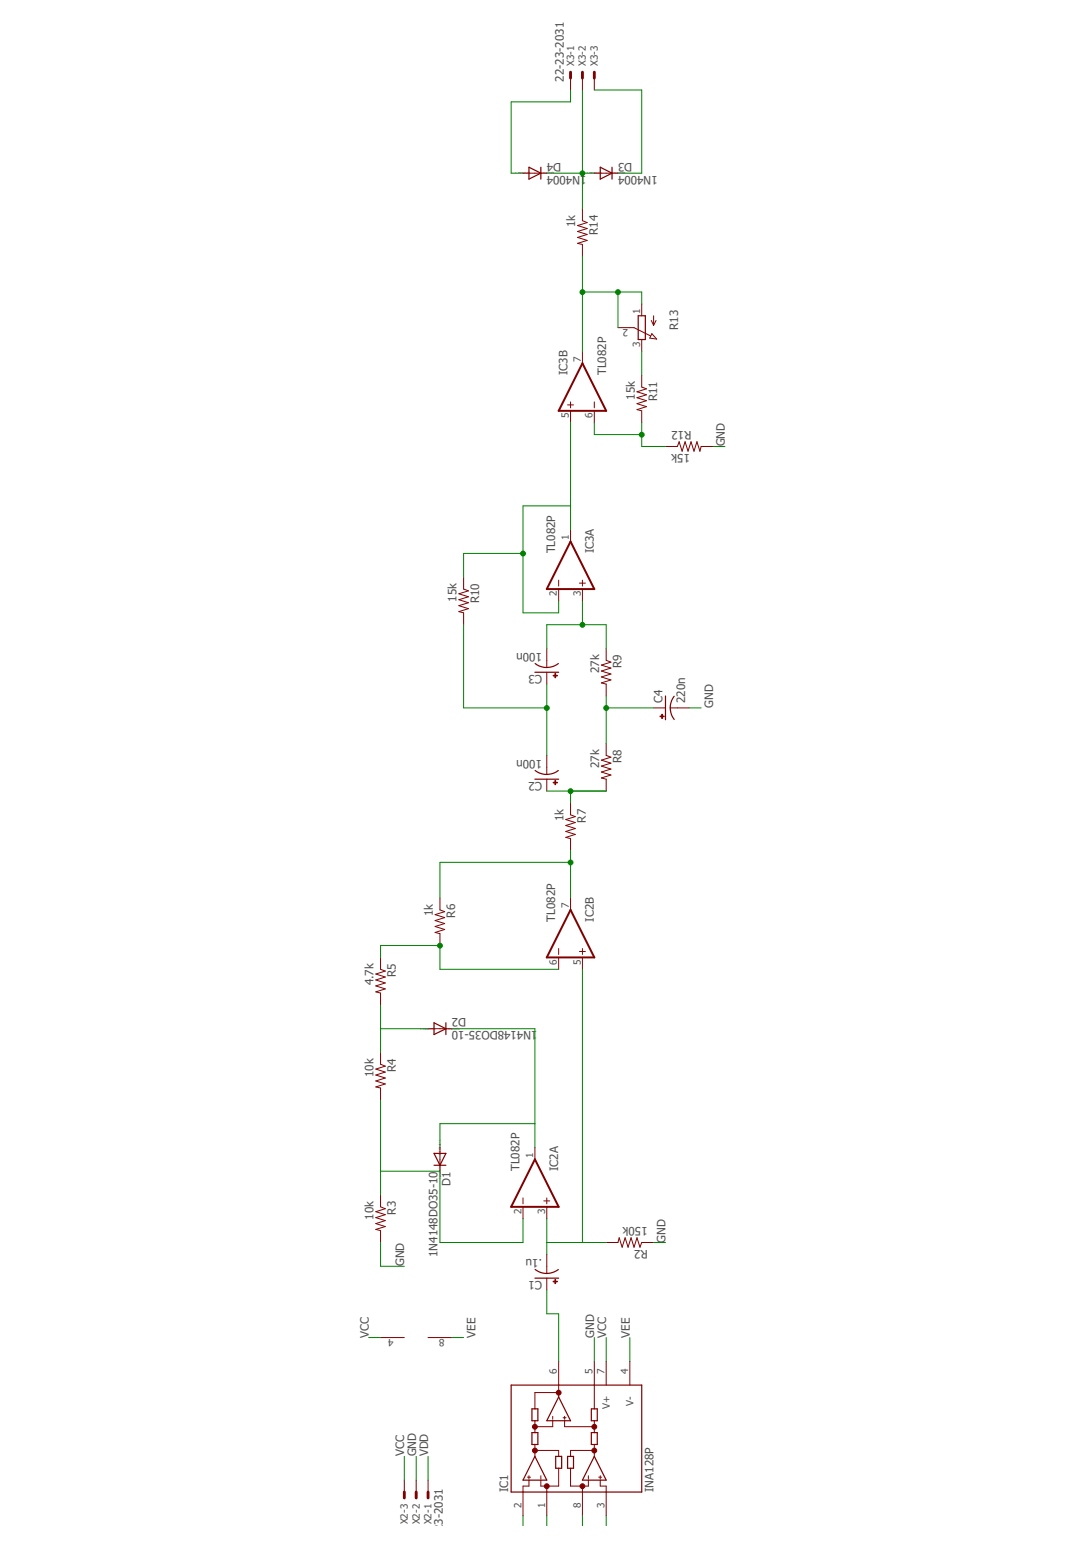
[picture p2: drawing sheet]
<svg xmlns="http://www.w3.org/2000/svg" width="210mm" height="297mm" viewBox="0 0 210 297" stroke-linecap="round" stroke-linejoin="round" font-family="sans-serif">
<defs><g id="words">
<g font-size="2.2" fill="#505050">
<text x="108.5" y="15.7" transform="rotate(-90 108.5 15.7)">22-23-2031</text>
<text x="107.9" y="31.3" transform="rotate(-180 107.9 31.3)">D4</text>
<text x="111.6" y="33.8" transform="rotate(-180 111.6 33.8)">N4004</text>
<text x="112.8" y="33.8" transform="rotate(-180 112.8 33.8)">1</text>
<text x="121.7" y="31.3" transform="rotate(-180 121.7 31.3)">D3</text>
<text x="126.5" y="33.8" transform="rotate(-180 126.5 33.8)">1N4004</text>
<text x="110.7" y="43.7" transform="rotate(-90 110.7 43.7)">1k</text>
<text x="115" y="45.2" transform="rotate(-90 115 45.2)">R14</text>
<text x="130.4" y="63.5" transform="rotate(-90 130.4 63.5)">R13</text>
<text x="109.2" y="72.2" transform="rotate(-90 109.2 72.2)">IC3B</text>
<text x="116.6" y="72.2" transform="rotate(-90 116.6 72.2)">TL082P</text>
<text x="122.1" y="76.9" transform="rotate(-90 122.1 76.9)">15k</text>
<text x="126.4" y="77.2" transform="rotate(-90 126.4 77.2)">R11</text>
<text x="133" y="82.9" transform="rotate(-180 133 82.9)">R12</text>
<text x="132.8" y="87.3" transform="rotate(-180 132.8 87.3)">15k</text>
<text x="139.5" y="85.9" transform="rotate(-90 139.5 85.9)">GND</text>
<text x="106.8" y="106.5" transform="rotate(-90 106.8 106.5)">TL082P</text>
<text x="114.2" y="106.5" transform="rotate(-90 114.2 106.5)">IC3A</text>
<text x="87.8" y="115.8" transform="rotate(-90 87.8 115.8)">15k</text>
<text x="92.2" y="116" transform="rotate(-90 92.2 116)">R10</text>
<text x="104.3" y="125.6" transform="rotate(-180 104.3 125.6)">100n</text>
<text x="104.3" y="129.9" transform="rotate(-180 104.3 129.9)">C3</text>
<text x="115.3" y="129.5" transform="rotate(-90 115.3 129.5)">27k</text>
<text x="119.6" y="128.5" transform="rotate(-90 119.6 128.5)">R9</text>
<text x="127.5" y="135.3" transform="rotate(-90 127.5 135.3)">C4</text>
<text x="131.8" y="135.3" transform="rotate(-90 131.8 135.3)">220n</text>
<text x="137.2" y="136.2" transform="rotate(-90 137.2 136.2)">GND</text>
<text x="104.3" y="146.1" transform="rotate(-180 104.3 146.1)">100n</text>
<text x="115.3" y="147.8" transform="rotate(-90 115.3 147.8)">27k</text>
<text x="119.6" y="146.8" transform="rotate(-90 119.6 146.8)">R8</text>
<text x="104.3" y="150.5" transform="rotate(-180 104.3 150.5)">C2</text>
<text x="108.4" y="158" transform="rotate(-90 108.4 158)">1k</text>
<text x="112.7" y="158.2" transform="rotate(-90 112.7 158.2)">R7</text>
<text x="83.3" y="176.2" transform="rotate(-90 83.3 176.2)">1k</text>
<text x="87.6" y="176.5" transform="rotate(-90 87.6 176.5)">R6</text>
<text x="106.8" y="177.3" transform="rotate(-90 106.8 177.3)">TL082P</text>
<text x="114.2" y="177.3" transform="rotate(-90 114.2 177.3)">IC2B</text>
<text x="71.9" y="189.6" transform="rotate(-90 71.9 189.6)">4.7k</text>
<text x="76.2" y="188" transform="rotate(-90 76.2 188)">R5</text>
<text x="89.7" y="195.9" transform="rotate(-180 89.7 195.9)">D2</text>
<text x="103.4" y="198.4" transform="rotate(-180 103.4 198.4)">1N4148DO35-10</text>
<text x="71.9" y="207.2" transform="rotate(-90 71.9 207.2)">10k</text>
<text x="76.2" y="206.2" transform="rotate(-90 76.2 206.2)">R4</text>
<text x="100" y="225.3" transform="rotate(-90 100 225.3)">TL082P</text>
<text x="107.4" y="225.3" transform="rotate(-90 107.4 225.3)">IC2A</text>
<text x="76.2" y="233.7" transform="rotate(-90 76.2 233.7)">R3</text>
<text x="86.7" y="228.1" transform="rotate(-90 86.7 228.1)">D1</text>
<text x="71.9" y="234.6" transform="rotate(-90 71.9 234.6)">10k</text>
<text x="124.6" y="236.1" transform="rotate(-180 124.6 236.1)">150k</text>
<text x="128" y="239" transform="rotate(-90 128 239)">GND</text>
<text x="77.8" y="243.6" transform="rotate(-90 77.8 243.6)">GND</text>
<text x="84.2" y="241.8" transform="rotate(-90 84.2 241.8)">1N4148DO35-10</text>
<text x="104.3" y="242.1" transform="rotate(-180 104.3 242.1)">.1u</text>
<text x="124.6" y="240.4" transform="rotate(-180 124.6 240.4)">R2</text>
<text x="104.3" y="246.5" transform="rotate(-180 104.3 246.5)">C1</text>
<text x="70.9" y="257.3" transform="rotate(-90 70.9 257.3)">VCC</text>
<text x="91.5" y="257.3" transform="rotate(-90 91.5 257.3)">VEE</text>
<text x="114.3" y="257.3" transform="rotate(-90 114.3 257.3)">GND</text>
<text x="116.6" y="257.3" transform="rotate(-90 116.6 257.3)">VCC</text>
<text x="121.2" y="257.3" transform="rotate(-90 121.2 257.3)">VEE</text>
<text x="77.8" y="280.2" transform="rotate(-90 77.8 280.2)">VCC</text>
<text x="80.1" y="280.2" transform="rotate(-90 80.1 280.2)">GND</text>
<text x="82.4" y="280.2" transform="rotate(-90 82.4 280.2)">VDD</text>
<text x="97.8" y="287" transform="rotate(-90 97.8 287)">IC1</text>
<text x="125.8" y="287" transform="rotate(-90 125.8 287)">INA128P</text>
<text x="85.2" y="297.8" transform="rotate(-90 85.2 297.8)">22-23-2031</text>
</g>
<g font-size="1.9" fill="#505050">
<text x="110.5" y="12.8" transform="rotate(-90 110.5 12.8)">X3-1</text>
<text x="112.7" y="12.8" transform="rotate(-90 112.7 12.8)">X3-2</text>
<text x="115" y="12.8" transform="rotate(-90 115 12.8)">X3-3</text>
<text x="120.9" y="63.4" transform="rotate(-180 120.9 63.4)">2</text>
<text x="123.2" y="60.4" transform="rotate(-90 123.2 60.4)">1</text>
<text x="111.7" y="69.6" transform="rotate(-90 111.7 69.6)">7</text>
<text x="123.2" y="66.7" transform="rotate(-90 123.2 66.7)">3</text>
<text x="109.4" y="80.4" transform="rotate(-90 109.4 80.4)">5</text>
<text x="114" y="80.4" transform="rotate(-90 114 80.4)">6</text>
<text x="109.4" y="103.9" transform="rotate(-90 109.4 103.9)">1</text>
<text x="107.2" y="114.7" transform="rotate(-90 107.2 114.7)">2</text>
<text x="111.7" y="114.7" transform="rotate(-90 111.7 114.7)">3</text>
<text x="109.4" y="174.7" transform="rotate(-90 109.4 174.7)">7</text>
<text x="107.2" y="185.6" transform="rotate(-90 107.2 185.6)">6</text>
<text x="111.7" y="185.6" transform="rotate(-90 111.7 185.6)">5</text>
<text x="102.6" y="222.7" transform="rotate(-90 102.6 222.7)">1</text>
<text x="100.3" y="233.6" transform="rotate(-90 100.3 233.6)">2</text>
<text x="104.9" y="233.6" transform="rotate(-90 104.9 233.6)">3</text>
<text x="75.7" y="257.6" transform="rotate(-180 75.7 257.6)">4</text>
<text x="85.5" y="257.6" transform="rotate(-180 85.5 257.6)">8</text>
<text x="107.2" y="264.4" transform="rotate(-90 107.2 264.4)">6</text>
<text x="114" y="264.4" transform="rotate(-90 114 264.4)">5</text>
<text x="116.3" y="264.4" transform="rotate(-90 116.3 264.4)">7</text>
<text x="120.9" y="264.4" transform="rotate(-90 120.9 264.4)">4</text>
<text x="117.3" y="271.1" transform="rotate(-90 117.3 271.1)">V+</text>
<text x="121.9" y="270.4" transform="rotate(-90 121.9 270.4)">V-</text>
<text x="78.5" y="293.3" transform="rotate(-90 78.5 293.3)">X2-3</text>
<text x="80.8" y="293.3" transform="rotate(-90 80.8 293.3)">X2-2</text>
<text x="83" y="293.3" transform="rotate(-90 83 293.3)">X2-1</text>
<text x="100.3" y="290.2" transform="rotate(-90 100.3 290.2)">2</text>
<text x="104.9" y="290.2" transform="rotate(-90 104.9 290.2)">1</text>
<text x="111.7" y="290.2" transform="rotate(-90 111.7 290.2)">8</text>
<text x="116.3" y="290.2" transform="rotate(-90 116.3 290.2)">3</text>
</g>
<g font-size=".5" fill="#800080">
<text x="102.1" y="33.1" transform="rotate(-180 102.1 33.1)">SpiceOrder 1</text>
<text x="106.7" y="33.1" transform="rotate(-180 106.7 33.1)">SpiceOrder 2</text>
<text x="115.8" y="33.1" transform="rotate(-180 115.8 33.1)">SpiceOrder 1</text>
<text x="120.4" y="33.1" transform="rotate(-180 120.4 33.1)">SpiceOrder 2</text>
<text x="83.8" y="197.7" transform="rotate(-180 83.8 197.7)">SpiceOrder 1</text>
<text x="88.4" y="197.7" transform="rotate(-180 88.4 197.7)">SpiceOrder 2</text>
<text x="84.8" y="226.8" transform="rotate(-90 84.8 226.8)">SpiceOrder 2</text>
<text x="84.8" y="222.2" transform="rotate(-90 84.8 222.2)">SpiceOrder 1</text>
</g>
</g></defs>
<g fill="none" stroke="#800000" stroke-width=".23">
<path d="M101.8 32.2l2.3 1.1-2.3 1.2zM104.1 32.2v2.3M115.5 32.2l2.3 1.1-2.3 1.2zM117.8 32.2v2.3M122.8 60.7h1.4v4.6h-1.4zM102.9 129.3h4.6M103 127.7a3.7 3.7 0 0 0 4.4 0M128 133.9v4.6M129.7 133.9a3.7 3.7 0 0 0 0 4.5M102.9 149.9h4.6M103 148.2a3.7 3.7 0 0 0 4.4 0M83.5 196.8l2.3 1.1-2.3 1.1z"/>
<path d="M85.8 196.8v2.2M83.5 221.9h2.3l-1.2 2.3zM83.5 224.2h2.3M102.9 245.9h4.6M103 244.2l1.2 .7 1 .1M107.4 244.2l-.8 .5-1.4 .3M98.3 266.5h25.2v20.5h-25.2zM102.3 275.6h1.2v2.3h-1.2zM102.3 271h1.2v2.3h-1.2zM107.5 268.8l2.3 4.5h-4.6zM113.8 275.6h1.1v2.3h-1.1zM113.8 271h1.1v2.3h-1.1z"/>
<path d="M102.9 280.2l2.3 4.6h-4.6zM106.9 280.2h1.2v2.3h-1.2zM109.2 280.2h1.1v2.3h-1.1zM114.3 280.2l2.3 4.6h-4.5z"/>
</g>
<g fill="none" stroke="#800000" stroke-width=".19">
<path d="M109.8 15v2.3M112.1 15v2.3M114.3 15v2.3M100.6 33.3h4.6M114.3 33.3h4.6M112.1 40.2v2.3l.9 .3-1.9 .6 1.9 .6-1.9 .5 1.9 .6-1.9 .6 1.9 .5-1.9 .6 1 .2v2.3M123.5 58.5v2.2M109.2 77.9h1.1M109.8 77.3v1.2M109.8 79v2.3M112.1 67.6v2.3M114.3 77.3v1.2"/>
<path d="M114.3 79v2.3M118.9 63h3.1l3.2 1.6M123.5 72.2v2.3l.9 .3-1.8 .6 1.8 .5-1.8 .6 1.8 .6-1.8 .6 1.8 .5-1.8 .6 .9 .2v2.3M123.5 65.3v2.3M125.3 61.7l.5 .9M125.4 64.2l.9 1-1.3-.2zM125.8 60.7v1.9M126.2 61.7l-.4 .9M128 85.9h2.3l.4-.9 .5 1.8 .6-1.8 .6 1.8 .5-1.8 .6 1.8 .6-1.8 .6 1.8 .2-.9h2.3M89.2 111v2.3l.9 .4-1.8 .5 1.8 .6-1.8 .6 1.8 .6-1.8 .5 1.8 .6-1.8 .6 .9 .2v2.3M107.5 111.6v1.2M107.5 113.3v2.3"/>
<path d="M109.8 101.9v2.3M111.5 112.2h1.1M112.1 111.6v1.2M112.1 113.3v2.3M105.2 124.8v3.6M105.2 129.3v2.3M116.6 124.8v2.2l.9 .4-1.8 .6 1.8 .5-1.8 .6 1.8 .6-1.8 .5 1.8 .6-1.8 .6 .9 .2v2.3M125.8 136.2h2.2M128.9 136.2h3.7M105.2 145.3v3.7M105.2 149.9v2.3M109.8 154.5v2.3l.9 .3-1.8 .6 1.8 .5-1.8 .6 1.8 .6-1.8 .6 1.8 .5-1.8 .6 .9 .2v2.3"/>
<path d="M116.6 143v2.3l.9 .4-1.8 .5 1.8 .6-1.8 .6 1.8 .6-1.8 .5 1.8 .6-1.8 .6 .9 .2v2.3M84.6 172.8v2.2l1 .4-1.9 .6 1.9 .5-1.9 .6 1.9 .6-1.9 .5 1.9 .6-1.9 .6 .9 .2v2.3M109.8 172.8v2.2M73.2 184.2v2.3l.9 .3-1.8 .6 1.8 .6-1.8 .5 1.8 .6-1.8 .6 1.8 .5-1.8 .6 .9 .3v2.2M82.4 197.9h4.5M107.5 182.5v1.1M107.5 184.2v2.3M111.5 183h1.1M112.1 182.5v1.1M112.1 184.2v2.3M73.2 202.5v2.2l.9 .4-1.8 .6 1.8 .5-1.8 .6 1.8 .6-1.8 .6 1.8 .5-1.8 .6 .9 .2v2.3M73.2 229.9v2.3l.9 .3-1.8 .6 1.8 .6-1.8 .6 1.8 .5-1.8 .6 1.8 .6-1.8 .5 .9 .2v2.3"/>
<path d="M84.6 220.7v4.6M100.6 230.5v1.1M100.6 232.2v2.3M102.9 220.7v2.3M104.6 231h1.2M105.2 230.5v1.1M105.2 232.2v2.3M116.6 239h2.3l.2-.9 .6 1.8 .6-1.8 .5 1.8 .6-1.8 .6 1.8 .6-1.8 .5 1.8 .4-.9h2.3M73.2 257.3h4.6M82.4 257.3h4.5M105.2 241.3v3.7M105.2 245.9v2.3"/>
<path d="M102.9 273.3v2.3M102.9 277.9v2.3M102.9 279h4.6v1.2M106.3 272.5v.5M106.3 273.3v1.2h-3.4M107.5 267.9h-4.6v3.1M107.5 261.9v6.9M108.3 272.8h.6M108.6 272.5v.5M108.6 273.3v1.2h5.7M114.3 279h-4.5v1.2M114.3 261.9v9.1"/>
<path d="M114.3 273.3v2.3M114.3 277.9v2.3M116.6 261.9v4.6M121.2 261.9v4.6M77.8 284.8v2.2M80.1 284.8v2.2M82.4 284.8v2.2M101.5 284.2h.6M101.8 283.9v.6M101.8 284.8v1.1h-1.2v5.7M104.1 283.9v.6M105.2 285.9v5.7"/>
<path d="M107.5 282.5v3.4h-3.4v-1.1M109.8 282.5v3.4h3.4v-1.1M112.1 285.9v5.7M113.2 283.9v.6M115.2 284.2h.6M115.5 283.9v.6M115.5 284.8v1.1h1.1v5.7"/>
</g>
<g fill="#800000" stroke="#800000" stroke-width=".19">
<circle cx="102.9" cy="279.1" r=".47"/>
<circle cx="102.9" cy="274.5" r=".47"/>
<circle cx="107.5" cy="267.9" r=".47"/>
<circle cx="114.3" cy="279.1" r=".47"/>
<circle cx="112.1" cy="285.9" r=".47"/>
<circle cx="105.2" cy="285.9" r=".47"/>
<circle cx="114.3" cy="274.5" r=".47"/>
</g>
<path d="M109.8 13.9v1.1M112.1 13.9v1.1M114.3 13.9v1.1M77.8 287v1.2M80.1 287v1.2M82.4 287v1.2" fill="none" stroke="#800000" stroke-width=".55"/>
<path d="M112.1 69.9l4.5 9.1h-9.1zM109.8 104.2l4.5 9.1h-9.1zM109.8 175l4.5 9.2h-9.1zM102.9 223l4.6 9.2h-9.2z" fill="none" stroke="#800000" stroke-width=".38"/>
<g fill="#800000" stroke="#800000" stroke-width=".19">
<path d="M106.4 246.5h.8v.1h-.8z"/>
<path d="M106.8 246.1h.1v.9h-.1z"/>
<path d="M106.4 150.5h.8v.1h-.8z"/>
<path d="M106.8 150.2h.1v.8h-.1z"/>
<path d="M106.4 129.9h.8v.1h-.8z"/>
<path d="M106.8 129.6h.1v.8h-.1z"/>
<path d="M127.3 137.4h.1v.8h-.1z"/>
<path d="M127 137.8h.8v.1h-.8z"/>
</g>
<g fill="none" stroke="#008000" stroke-width=".19">
<path d="M109.8 17.3v2.3h-11.5v13.7h2.3M112.1 17.3v22.9M114.3 17.3h9.2v16h-4.6M105.2 33.3h9.1M112.1 49.3v18.3M112.1 56.2h11.4v2.3M118.9 56.2v6.8M123.5 67.6v4.6M109.8 97.3h-9.2v20.6h6.9v-2.3M109.8 81.3v20.6M114.3 81.3v2.3h9.2M123.5 81.3v4.6h4.5"/>
<path d="M137.2 85.9h2.3M100.6 106.5h-11.4v4.5M112.1 115.6v4.6M89.2 120.2v16h16M105.2 124.8v-4.6h11.4v4.6M105.2 131.6v13.7M116.6 133.9v9.1M116.6 136.2h9.2M132.6 136.2h2.3M105.2 152.2h11.4M109.8 152.2v2.3M109.8 165.9h-25.2v6.9"/>
<path d="M109.8 163.6v9.2M73.2 184.2v-2.3h11.4v4.6h22.9M73.2 193.3v9.2M73.2 197.9h9.2M86.9 197.9h16v22.8M112.1 186.5v52.5M73.2 211.6v18.3M102.9 216.2h-18.3v4.5M73.2 225.3h11.4v13.7h16v-4.5M73.2 239v4.6h4.6M105.2 234.5v6.8M105.2 239h11.4"/>
<path d="M125.8 239h2.2M70.9 257.3h2.3M86.9 257.3h2.3M105.2 248.2v4.6h2.3v9.1M114.3 257.3v4.6M116.6 257.3v4.6M121.2 257.3v4.6M77.8 280.2v4.6M80.1 280.2v4.6M82.4 280.2v4.6M100.6 291.6v2M105.2 291.6v2"/>
<path d="M112.1 291.6v2M116.6 291.6v2"/>
</g>
<g fill="#008000" stroke="#008000" stroke-width=".19">
<circle cx="84.6" cy="181.9" r=".47"/>
<circle cx="109.8" cy="165.9" r=".47"/>
<circle cx="109.8" cy="152.2" r=".47"/>
<circle cx="105.2" cy="136.2" r=".47"/>
<circle cx="116.6" cy="136.2" r=".47"/>
<circle cx="112.1" cy="120.2" r=".47"/>
<circle cx="100.6" cy="106.5" r=".47"/>
<circle cx="123.5" cy="83.6" r=".47"/>
<circle cx="118.9" cy="56.2" r=".47"/>
<circle cx="112.1" cy="56.2" r=".47"/>
<circle cx="112.1" cy="33.3" r=".47"/>
</g>
<use href="#words"/>
</svg>
